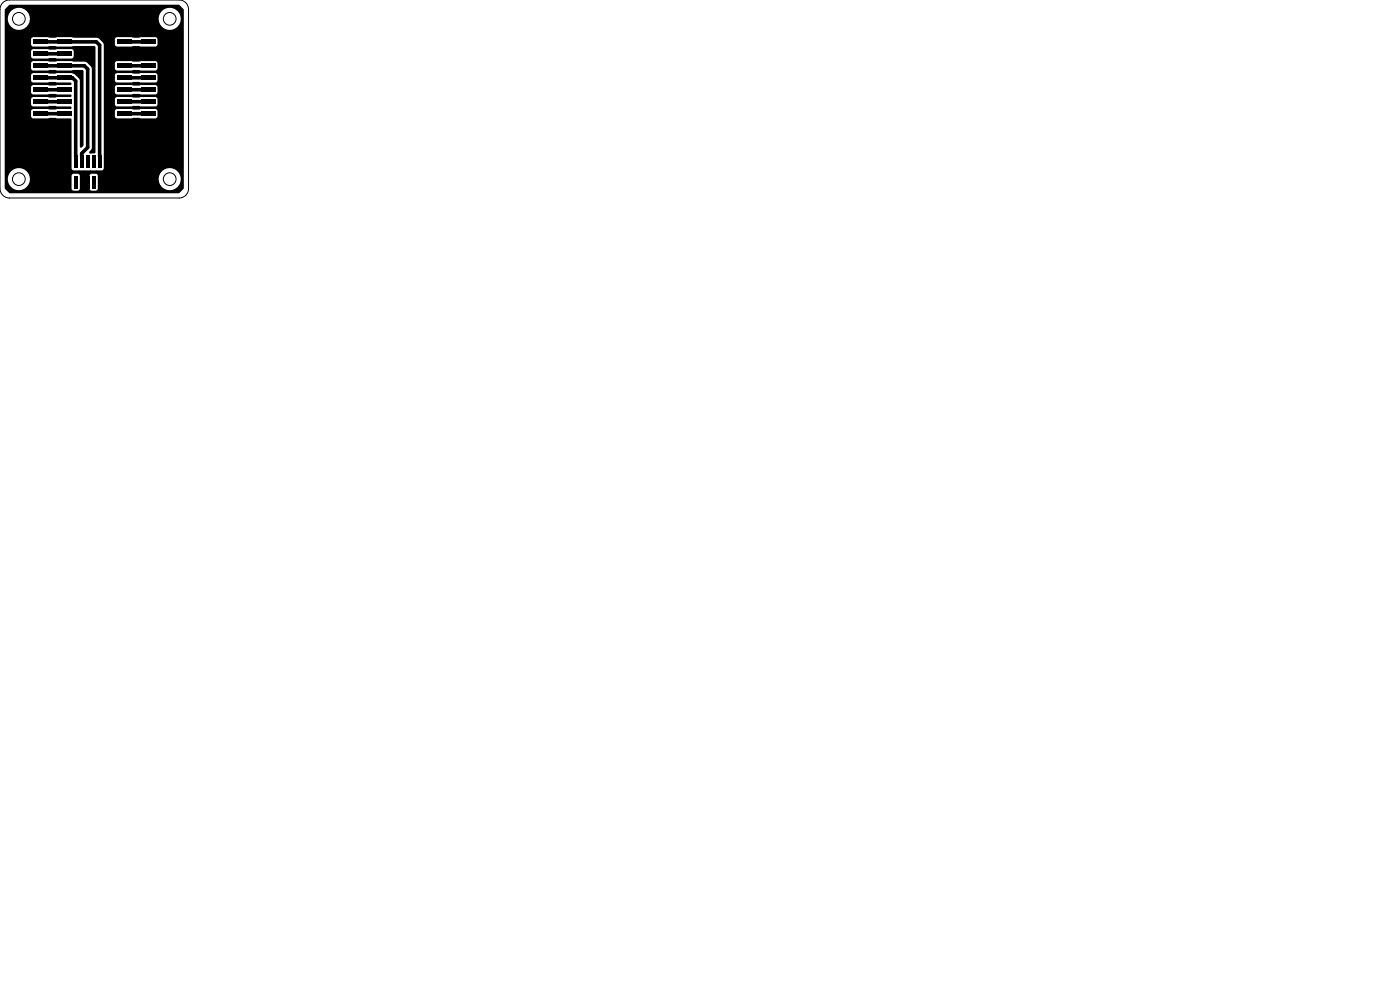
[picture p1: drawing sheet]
<svg xmlns="http://www.w3.org/2000/svg" width="297mm" height="210mm" viewBox="0 0 297 210" stroke-linecap="round" stroke-linejoin="round" font-family="sans-serif">
<g fill="#000">
<path d="M7.1 8.4h3v1h-3zM7.1 10.9h3v1h-3zM7.1 13.5h3v1h-3zM7.1 16h3v1h-3zM7.1 18.5h3v1h-3zM12.1 8.4h3v1h-3zM12.1 10.9h3v1h-3zM12.1 13.5h3v1h-3zM12.1 16h3v1h-3zM12.1 18.5h3v1h-3zM24.9 8.4h3v1h-3zM24.9 10.9h3v1h-3z"/>
<path d="M24.9 13.5h3v1h-3zM24.9 16h3v1h-3zM24.9 18.5h3v1h-3zM29.9 8.4h3v1h-3zM29.9 10.9h3v1h-3zM29.9 13.5h3v1h-3zM29.9 16h3v1h-3zM29.9 18.5h3v1h-3zM1.9 1.1l36-.1 1 .9 .1 38-1.1 1.1h-35.8l-1.1-1.1v-1.9h.6a2.35 2.35 0 0 0 2.7 2.3 2.35 2.35 0 0 0 1.9-3h9v2.8l.4 .4 .9-.1 .4-.2v-2.9h2.1v2.8l.4 .4 1-.1 .3-.2 .1-2.2h12.8l.1 .6a2.34 2.34 0 0 0 3.8 1.2 2.34 2.34 0 0 0-.5-3.9 2.34 2.34 0 0 0-3.4 2.1h-12.8l-.1-.9-.4-.3-.9 .1-.4 .4h-2.1l-.1-.3-.3-.2-.9 .1-.4 .4h-9a2.34 2.34 0 0 0-2.6-1.6 2.34 2.34 0 0 0-2 2.3h-.6v-27.1h5.6v1.1l.4 .4h3.1l.4-.1 4.7 .1 .4-.4v-1.1l-.1-.3-.3-.2h-3.1l-.4 .1-4.7-.1-.3 .2-.1 .3h-5.6v-2.6h5.6v1.2l.4 .4h3.1l.4-.1 1.6 .1 7.9-.1 .2 .1 .1 22.4-.2 .2-.8 .1a.29 .29 0 0 1-.3-.1 .29 .29 0 0 1 0-.4l.5-.7-.1-17.2-1-1-.4-.1-11-.1-.4 .2v1.4l.4 .4 10.4-.2 .3 .2v15.8l-.5 .5-.3-.2v-14l-.2-.5-.8-.8-.7-.3h-3.1l-.4 .1-4.7-.1-.4 .4v1.2l.4 .4 4.7-.1 3.3 .1a.27 .27 0 0 1 .2 .3 .27 .27 0 0 1-.3 .2h-2.8l-.4 .2-4.7-.2-.4 .4v1.2l.1 .3 .3 .1 4.7-.1 3.3 .2a.27 .27 0 0 1 .2 .3 .27 .27 0 0 1-.3 .2h-2.8l-.4 .1-4.7-.1-.4 .4v1.1l.1 .3 .3 .2 4.7-.1 3.3 .1a.27 .27 0 0 1 .2 .3 .27 .27 0 0 1-.3 .2h-2.8l-.4 .1-4.7-.1-.4 .4v1.2l.4 .4 4.7-.1 3.4 .2 .1 10.7 .4 .3 6.2-.1 .2-.4v-12.1h2.4v1.1l.4 .4h3.1l.4-.1 4.7 .1 .3-.1 .1-.3v-1.2l-.4-.4h-3.1l-.4 .1-4.7-.1-.3 .2-.1 .3h-2.4v-2.6h2.4v1.2l.4 .4h3.1l.4-.1 4.7 .1 .3-.2 .1-.3v-1.1l-.4-.4h-3.1l-.4 .1-4.7-.1-.3 .1-.1 .3h-2.4v-2.5h2.4v1.1l.4 .4h3.1l.4-.1 4.7 .1 .3-.1 .1-.3v-1.2l-.4-.4h-3.1l-.4 .2-4.7-.2-.3 .2-.1 .3h-2.4v-2.5h2.4v1.1l.4 .4h3.1l.4-.1 4.7 .1 .3-.1 .1-.4v-1.1l-.4-.4h-3.1l-.4 .1-4.7-.1-.3 .1-.1 .4h-2.4v-2.6h2.4v1.2l.4 .4h3.1l.4-.2 4.7 .2 .4-.4v-1.2l-.1-.3-.3-.1h-3.1l-.4 .1-4.7-.1-.3 .1-.1 .3h-2.4v-3.9l-.2-.5-.7-.7h3.3v1.2l.4 .4 4.7-.1 .4 .1h3.1l.4-.4v-1.4l-.4-.2h-3.1l-.4 .1-4.7-.1-.3 .1-.1 .3h-3.3l-.6-.3-13.5-.1-.3 .1-.1 .3h-5.6v-4.3h.6a2.35 2.35 0 0 0 2.4 2.4 2.35 2.35 0 0 0 2.3-2.4h27.3l.1 .6a2.35 2.35 0 0 0 3.8 1.2 2.35 2.35 0 0 0-.5-3.9 2.35 2.35 0 0 0-3.4 2.1h-27.3v-.6a2.35 2.35 0 0 0-2.6-1.7 2.35 2.35 0 0 0-2.1 2.3h-.6v-1.9zM7.1 21.1h3v1h-3zM7.1 23.6h3v1h-3zM12.1 21.1h3v1h-3z"/>
<path d="M12.1 23.6h3v1h-3zM15.7 37.4h.7v2.6h-.7zM15.7 33.1h.7v2.6h-.7zM17 37.4h.7v2.6h-.7zM17 33.1h.7v2.6h-.7zM18.2 37.4h.8v2.6h-.8zM18.2 33.1h.8v2.6h-.8zM19.5 37.4h.7v2.6h-.7zM19.5 33.1h.7v2.6h-.7zM20.8 37.4h.7v2.6h-.7zM20.8 33.1h.7v2.6h-.7zM24.9 21.1h3v1h-3z"/>
<path d="M24.9 23.6h3v1h-3zM29.9 21.1h3v1h-3zM29.9 23.6h3v1h-3z"/>
</g>
<g fill="none" stroke="#000" stroke-width=".76">
<path d="M8.6 8.9h11.8l.7 .7v23.8M8.6 11.4h5M8.6 14h9.3l.7 .7v16.6l-1.3 1.3v.8M8.6 16.5h6.8l.7 .7v16.2M8.6 19h5M26.4 8.9h5M26.4 11.4h5M26.4 14h5M26.4 16.5h5M26.4 19h5M8.6 21.6h5M8.6 24.1h5"/>
<path d="M26.4 21.6h5M26.4 24.1h5"/>
</g>
<g fill="none" stroke="#000" stroke-width=".21">
<path d="M.6 .6l.7-.5 .7-.1h36a2 2 0 0 1 2 2v38a2 2 0 0 1-2 2h-36a2 2 0 0 1-2-2v-38l.2-.8z"/>
<circle cx="4" cy="4" r="1.35"/>
<circle cx="36" cy="4" r="1.35"/>
<circle cx="4" cy="38" r="1.35"/>
<circle cx="36" cy="38" r="1.35"/>
</g>
</svg>
